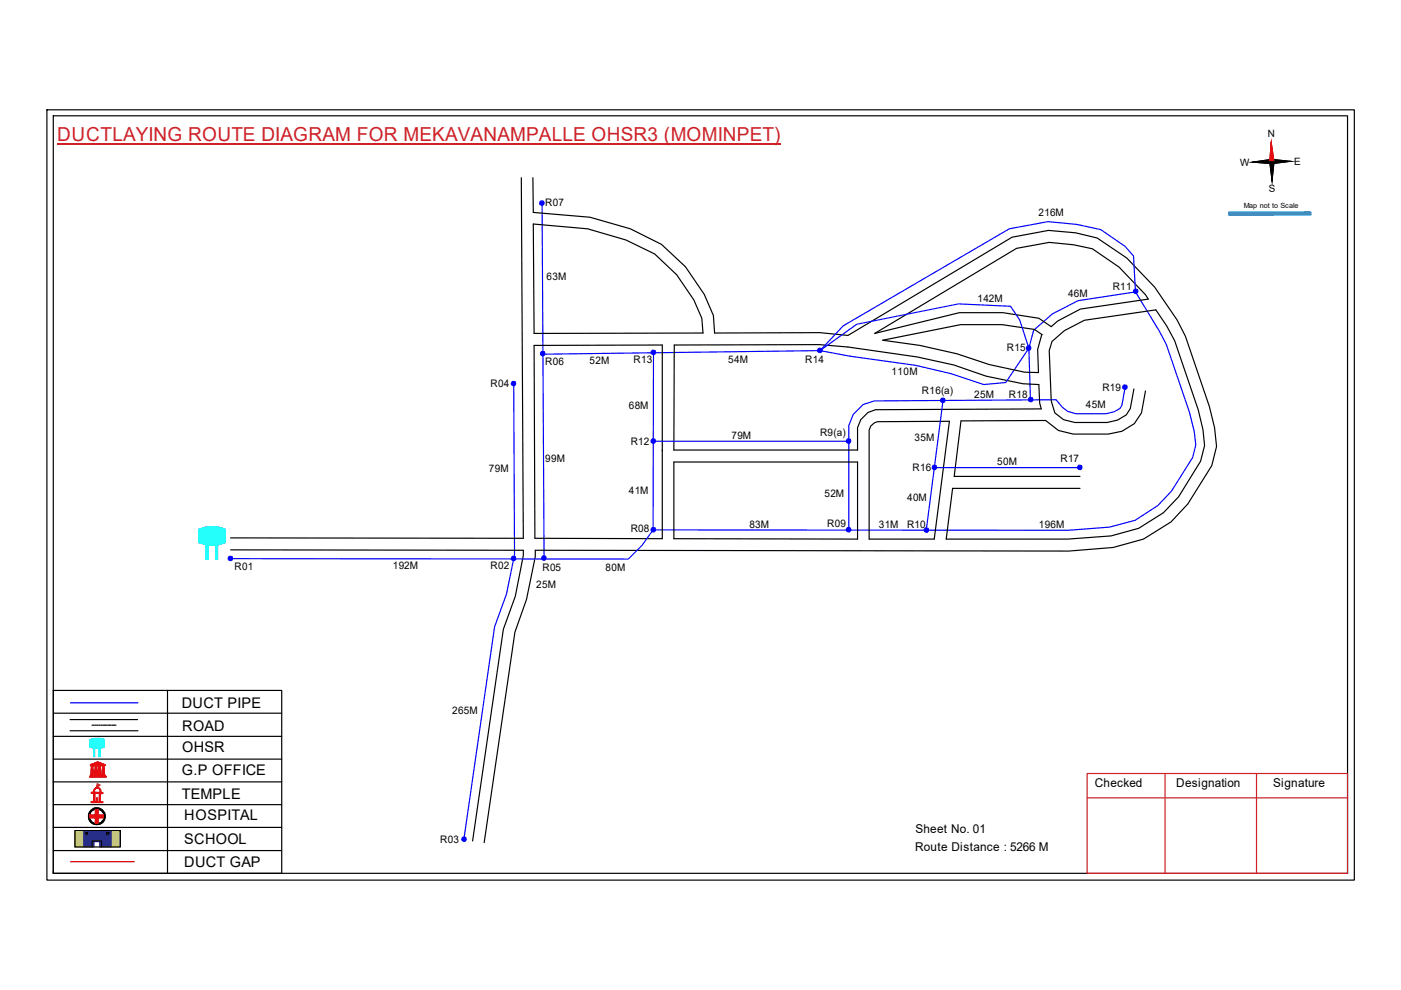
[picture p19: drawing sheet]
<svg xmlns="http://www.w3.org/2000/svg" width="297mm" height="210mm" viewBox="0 0 297 210" stroke-linecap="round" stroke-linejoin="round" font-family="sans-serif">
<defs><g id="words">
<text font-size="4.1" fill="#cd2027" x="12.1" y="29.9">DUCTLAYING ROUTE DIAGRAM FOR MEKAVANAMPALLE OHSR3 (MOMINPET)</text>
<g font-size="3.1">
<text x="38.6" y="150">DUCT PIPE</text>
<text x="38.6" y="154.9">ROAD</text>
<text x="38.6" y="159.5">OHSR</text>
<text x="38.6" y="164.3">G.P OFFICE</text>
<text x="38.6" y="169.3">TEMPLE</text>
<text x="39.1" y="173.9">HOSPITAL</text>
<text x="39.1" y="179">SCHOOL</text>
<text x="39.1" y="183.8">DUCT GAP</text>
</g>
<g font-size="2.6">
<text x="232.1" y="167">Checked</text>
<text x="249.4" y="167">Designation</text>
<text x="270" y="167">Signature</text>
<text x="194.1" y="176.6">Sheet No. 01</text>
<text x="194" y="180.3">Route Distance : 5266 M</text>
</g>
<g font-size="2.2">
<text x="115.6" y="43.8">R07</text>
<text x="220.2" y="45.8">216M</text>
<text x="115.9" y="59.3">63M</text>
<text x="207.2" y="64.1">142M</text>
<text x="226.4" y="63">46M</text>
<text x="235.9" y="61.6">R11</text>
<text x="115.6" y="77.4">R06</text>
<text x="125" y="77.1">52M</text>
<text x="134.3" y="77">R13</text>
<text x="154.4" y="77">54M</text>
<text x="170.7" y="76.9">R14</text>
<text x="213.5" y="74.3">R15</text>
<text x="104" y="82">R04</text>
<text x="189" y="79.5">110M</text>
<text x="195.4" y="83.5">R16(a)</text>
<text x="233.7" y="82.8">R19</text>
<text x="133.3" y="86.7">68M</text>
<text x="206.5" y="84.3">25M</text>
<text x="213.9" y="84.3">R18</text>
<text x="230.2" y="86.4">45M</text>
<text x="133.7" y="94.4">R12</text>
<text x="155.1" y="93">79M</text>
<text x="173.9" y="92.5">R9(a)</text>
<text x="193.9" y="93.6">35M</text>
<text x="103.7" y="100.2">79M</text>
<text x="115.6" y="97.9">99M</text>
<text x="193.5" y="99.9">R16</text>
<text x="211.5" y="98.6">50M</text>
<text x="224.8" y="98">R17</text>
<text x="133.3" y="104.6">41M</text>
<text x="174.8" y="105.4">52M</text>
<text x="192.3" y="106.3">40M</text>
<text x="133.7" y="112.8">R08</text>
<text x="158.9" y="111.8">83M</text>
<text x="175.4" y="111.7">R09</text>
<text x="186.3" y="111.8">31M</text>
<text x="192.3" y="111.8">R10</text>
<text x="220.3" y="111.9">196M</text>
<text x="49.7" y="120.9">R01</text>
<text x="83.3" y="120.7">192M</text>
<text x="104" y="120.7">R02</text>
<text x="113.7" y="124.7">25M</text>
<text x="115" y="121">R05</text>
<text x="128.4" y="121.2">80M</text>
<text x="95.9" y="151.5">265M</text>
<text x="93.3" y="178.7">R03</text>
</g>
<g font-size="2.1">
<text x="268.8" y="29.1" transform="rotate(-1 268.8 29.1)">N</text>
<text x="262.9" y="35.1" transform="rotate(-1 262.9 35.1)">W</text>
<text x="274.4" y="35" transform="rotate(-1 274.4 35)">E</text>
<text x="269" y="40.7" transform="rotate(-1 269 40.7)">S</text>
</g>
<text font-size="1.5" x="263.7" y="44.2">Map not to Scale</text>
</g></defs>
<path d="M11.3 151.2h48.4M11.3 156.1h48.4M14.9 152.6h14.3M14.9 154.9h14.3M35.5 146.4v38.8M11.3 175.4h48.4M11.3 161h48.4M11.3 165.8h48.4M11.3 170.6h48.4M11.3 180.3h48.4" fill="none" stroke="#000" stroke-width=".25"/>
<path d="M21 158.6h.3v1.8h-.3z" fill-rule="evenodd" fill="#0ffffc"/>
<path d="M21 158.6h.3v1.8h-.3z" fill="none" stroke="#0ffffc" stroke-width=".21"/>
<path d="M19.9 158.6h.2v1.8h-.2z" fill-rule="evenodd" fill="#0ffffc"/>
<path d="M19 156.9l1.6-.4 1.5 .3v1.6l-1.5 .3-1.6-.4zM19.9 158.6h.2v1.8h-.2z" fill="none" stroke="#0ffffc" stroke-width=".21"/>
<path d="M19 156.8a4 4 0 0 1 3.1 0v1.7a4.5 4.5 0 0 1-3-.1z" fill-rule="evenodd" fill="#0ffffc"/>
<path d="M19 156.8a4 4 0 0 1 3.1 0v1.7a4.5 4.5 0 0 1-3-.1z" fill="none" stroke="#0ffffc" stroke-width=".21"/>
<path d="M19 164.6h3.5v.2h-3.5zM19.2 164.3h3.1v.2h-3.1zM19.2 162.1l1.5-.6 1.6 .7zM19.3 162.4l.6-.1-.2 .1 .1 1.7h-.5l.1-1.7zM19.3 164.2h2.8v.1h-2.8zM19.5 162.1l1.2-.5 1.3 .5zM20.1 162.3h.5v1.8h-.5zM20.7 161.7l.2 .1-.2 .3zM20.9 162.3h.5v1.8h-.5zM21.6 162.3l.6 .1h-.1v1.7h-.4l.1-1.7z" fill="none" stroke="#f00" stroke-width=".21"/>
<path d="M21.6 162.3h.5v1.8h-.5z" fill-rule="evenodd" fill="#f00"/>
<path d="M21.6 162.3h.5v1.8h-.5z" fill="none" stroke="#f00" stroke-width=".21"/>
<path d="M20.9 162.3h.5v1.8h-.5z" fill-rule="evenodd" fill="#f00"/>
<path d="M20.9 162.3h.5v1.8h-.5z" fill="none" stroke="#f00" stroke-width=".21"/>
<path d="M20.1 162.3h.5v1.8h-.5z" fill-rule="evenodd" fill="#f00"/>
<path d="M20.1 162.3h.5v1.8h-.5z" fill="none" stroke="#f00" stroke-width=".21"/>
<path d="M19.3 162.3h.5v1.8h-.5z" fill-rule="evenodd" fill="#f00"/>
<path d="M19.3 162.3h.5v1.8h-.5z" fill="none" stroke="#f00" stroke-width=".21"/>
<path d="M20.6 161.7h.4v.4h-.4z" fill-rule="evenodd" fill="#f00"/>
<path d="M19 164.6h3.6v.2h-3.6zM19 164.7h3.6M19.2 164.3h3.1v.2h-3.1zM19.2 164.4h3.1M19.3 164.2h2.8v.1h-2.8zM19.3 164.3h2.8M20.6 161.7h.4v.4h-.4z" fill="none" stroke="#f00" stroke-width=".21"/>
<path d="M19.2 162.1l1-.4a.94 .94 0 0 1 1.1 0l1 .4v.2h-3.1zM19.9 162.1h.7l-.1-.3zM21 161.8l-.1 .3h.7z" fill-rule="evenodd" fill="#f00"/>
<path d="M19.2 162.1l1-.4a.94 .94 0 0 1 1.1 0l1 .4v.2h-3.1zM19.9 162.1l.6-.3 .1 .3zM20.1 168.1h1l-.1 1.9-.9-.1zM20.1 167.2a.73 .73 0 0 1 .9-.2 .73 .73 0 0 1 .4 .9v.2h.4v.1h-.5v1.7l.5 .1v.2l-2.5-.1v-.2h.6v-1.8h-.5v-.1h.5v-.4zM20.1 167.3a.55 .55 0 0 1 1 0l.2 .8-1.4-.1zM20.5 169.2l.1 .6zM20.6 166.5l.1 .5zM21 161.8l.6 .3h-.7z" fill="none" stroke="#f00" stroke-width=".21"/>
<path d="M20.6 166.2l.6 .3-.5 .3z" fill="none" stroke="#e66000" stroke-width=".21"/>
<path d="M20 167.2a.8 .8 0 0 1 1.4 .3v.5l.4 .1v.1l-.5 .1v1.5l.1 .2h.4v.2h-2.5v-.3l.6-.1v-1.6h-.6v-.2h.5zM20.1 167.4l-.2 .6h1.3l-.1-.6-.2-.3h-.5zM20.1 168.3v1.6h.9v-1.7zM20.4 169.2h.3l-.1 .7h-.2z" fill-rule="evenodd" fill="#f00"/>
<path d="M20 167.2a.8 .8 0 0 1 1.4 .3v.5l.4 .1v.1l-.5 .1v1.5l.1 .2h.4v.2h-2.5v-.3l.6-.1v-1.6h-.6v-.2h.5zM20.1 167.4l.3-.3h.5l.2 .3 .1 .6h-1.3zM20.1 168.3l.9-.1v1.7h-.9zM20.4 169.2h.3l-.1 .7h-.2z" fill="none" stroke="#f00" stroke-width=".21"/>
<path d="M20.6 166.5v.5z" fill="#f00"/>
<path d="M20.6 166.5v.5z" fill="none" stroke="#f00" stroke-width=".21"/>
<path d="M20.6 166.5v.5z" fill="#f00"/>
<path d="M20.6 166.5v.5z" fill="none" stroke="#f00" stroke-width=".21"/>
<path d="M20.6 166.5v.5z" fill="#f00"/>
<path d="M20.6 166.5v.5zM20.6 166.5v.5" fill="none" stroke="#f00" stroke-width=".21"/>
<path d="M20.7 166.8l-.1 .2z" fill="#f00"/>
<path d="M20.7 166.8l-.1 .2z" fill="none" stroke="#f00" stroke-width=".21"/>
<path d="M20.7 166.8v.2z" fill="#f00"/>
<path d="M20.7 166.8v.2z" fill="none" stroke="#f00" stroke-width=".21"/>
<path d="M20.6 167h.1z" fill="#f00"/>
<path d="M20.6 167h.1z" fill="none" stroke="#f00" stroke-width=".21"/>
<path d="M20.6 167h.1z" fill="#f00"/>
<path d="M20.6 167h.1z" fill="none" stroke="#f00" stroke-width=".21"/>
<path d="M20.6 166.2l.6 .3-.6 .3z" fill-rule="evenodd" fill="#e66000"/>
<path d="M20.6 166.2l.6 .3-.6 .3z" fill="none" stroke="#e66000" stroke-width=".21"/>
<path d="M11.3 146.4h48.4v38.8h-48.4zM19.5 153.8h.4M20 153.8h.3M20.4 153.8h.4M21 153.8h.2M21.4 153.8h.3M21.9 153.8h.3M22.3 153.8h.3M22.8 153.8h.4M23.2 153.8h.4M23.7 153.8h.4M24.2 153.8h.4" fill="none" stroke="#000" stroke-width=".25"/>
<path d="M14.9 149h14.3" fill="none" stroke="#00f" stroke-width=".25"/>
<g fill="none" stroke="#000" stroke-width=".21">
<path d="M19.3 172a1.38 1.38 0 0 1 2.4 .2 1.49 1.49 0 0 1-.8 2.4 1.59 1.59 0 0 1-1.7-.8 1.59 1.59 0 0 1 .1-1.8z"/>
<circle cx="20.5" cy="173" r="1.81"/>
<circle cx="20.5" cy="173.1" r="1.78"/>
<circle cx="20.5" cy="173.1" r="1.59"/>
</g>
<path d="M18.7 173a1.81 1.81 0 0 1 3.6 0 1.81 1.81 0 0 1-3.6 0zM19.3 172a1.55 1.55 0 0 0 .2 2.2 1.55 1.55 0 0 0 2.2-.1 1.55 1.55 0 0 0-.2-2.2l-.4-.2a1.37 1.37 0 0 0-1.8 .3z" fill-rule="evenodd" fill="#000"/>
<path d="M19.1 172.8h1.2v-1.1h.5v1.1h1.1v.6h-1.1v1.1h-.5v-1.1h-1.2z" fill="none" stroke="#f00" stroke-width=".25"/>
<path d="M19.1 172.8h1.1v-1.1h.6v1.1h1.1v.6h-1.1v1.1h-.6v-1.1h-1.1z" fill-rule="evenodd" fill="#f00"/>
<path d="M19.1 172.8h1.1v-1.1h.6v1.1h1.1v.6h-1.1v1.1h-.6v-1.1h-1.1z" fill="none" stroke="#f00" stroke-width=".21"/>
<path d="M14.9 182.7h13.6" fill="none" stroke="#f00" stroke-width=".25"/>
<path d="M15.9 176.1h1.9v3.5h-1.9zM23.6 176.1h1.9v3.5h-1.9z" fill-rule="evenodd" fill="#c8c92d"/>
<path d="M15.9 176.1h1.9v3.5h-1.9zM23.6 176.1h1.9v3.5h-1.9z" fill="none" stroke="#c8c92d" stroke-width=".21"/>
<path d="M17.7 176.1h5.9v3.5h-2.5v-1.1h-1.2v1.1h-2.2zM18.2 176.5v.4h.3v-.4zM22.6 176.5v.4h.4v-.4z" fill-rule="evenodd" fill="#293189"/>
<path d="M17.7 176.1h5.9v3.5h-2.5v-1.1h-1.2v1.1h-2.2zM18.2 176.5h.3v.4h-.3zM22.6 176.5h.4v.4h-.4z" fill="none" stroke="#293189" stroke-width=".21"/>
<path d="M9.9 23.3h277.2v163.3h-277.2zM11.3 24.6h274.4v160.6h-274.4zM269.5 30.2l.2 8.2M15.9 176.1h9.6v3.5h-9.6zM18.2 176.5h.4v.4h-.4zM19.5 179.6v-1.3h2v1.3M22.6 176.5h.5v.4h-.5zM11.3 184.8v.4" fill="none" stroke="#000" stroke-width=".25"/>
<path d="M12.1 30.4h153.5M230.5 164h55.2v21.2h-55.2zM230.5 169.2h55.2M247 164v21.2M266.4 164v21.2" fill="none" stroke="#cd2027" stroke-width=".25"/>
<path d="M265.6 34.4l4-.6v.9zM269.6 33.8l4.1 .4-4.1 .5z" fill="#000"/>
<path d="M265.6 34.4l4-.6v.9zM269.6 33.8l4.1 .4-4.1 .5z" fill="none" stroke="#000" stroke-width=".21"/>
<path d="M269.5 30.2l.6 4.1h-.9z" fill="#f00"/>
<path d="M269.5 30.2l.6 4.1h-.9z" fill="none" stroke="#f00" stroke-width=".21"/>
<path d="M269.2 34.3h.9l-.4 4.1zM265.6 34.4l4-.6v.9zM269.6 33.8l4.1 .4-4.1 .5z" fill="#000"/>
<path d="M265.6 34.4l4-.6v.9zM269.2 34.3h.9l-.4 4.1zM269.6 33.8l4.1 .4-4.1 .5z" fill="none" stroke="#000" stroke-width=".21"/>
<path d="M269.5 30.2l.2 8.2" fill="none" stroke="#000" stroke-width=".25"/>
<path d="M269.5 30.2l.6 4.1h-.9z" fill="#f00"/>
<path d="M269.5 30.2l.6 4.1h-.9z" fill="none" stroke="#f00" stroke-width=".21"/>
<path d="M269.2 34.3h.9l-.4 4.1z" fill="#000"/>
<path d="M269.2 34.3h.9l-.4 4.1z" fill="none" stroke="#000" stroke-width=".21"/>
<path d="M269.5 30.2l.1 4.1" fill="none" stroke="#f00" stroke-width=".25"/>
<path d="M269.6 34.3l.1 4.1" fill="none" stroke="#000" stroke-width=".25"/>
<path d="M260.6 45h17.2v.6h-17.2z" fill-rule="evenodd" fill="#0093dd"/>
<path d="M260.6 45h17.2v.6h-17.2z" fill="none" stroke="#0093dd" stroke-width=".21"/>
<path d="M260.6 45h17.3v.6h-17.3z" fill="none" stroke="#0093dd" stroke-width=".25"/>
<g fill="none" stroke="#000" stroke-width=".25">
<path d="M110.5 37.7l.5 76.4-62.1-.1M113 37.7l.1 7.3 12 1.1 8.5 2.4 6.6 3.3 5.1 4.8 4 5.8 2 4.5 .2 3.7 22.3-.1 6 .6 34.8-20.8 7.7-1.4 5.7 .5 4.6 1.1 6.3 4.2 5.9 6.2 4.8 6.9 1.7 3.5 5.1 14.9 1.1 4.5 .4 4-1 4-5.1 8.1-3.5 3.9-5.9 3.6-6.4 1.8-9.4 .7-113.1-.1v1.3l-1.9 9.1-2.4 6.9-6.5 44.6M113.1 47.5l11.5 1 8.1 2.4 6.1 2.9 4.7 4.5 3.6 5.3 1.7 3.9 .3 3.1-35.9 .1zM113.2 73.2h27.2v41l-27-.1zM143 73.2l30.7-.1 6.1 .5 14.7 2.1 7.7 1.7 6.9 2.4 7.8 1.6 3.4 .1 .1 3.9 .4 1.3-35.2 .2-1.6 .6-1.5 1.5-.7 1.7v4.7h-38.9zM185.5 70.7l30-18 7-1.3 5.1 .5 4 .8 5.7 3.9 5.6 5.9 .6 .9-14.4 2.1-4.9 2.6-1.3 1.2-2.6-1.8-7.7-1.2h-9.2zM187.2 72.1l16.5-3.3h8.8l6.8 1 1.6 1.2-.9 3.1 .2 4.9-3-.1-7.4-1.6-6.9-2.3-7.9-1.8zM140.4 95.4h.1M142.9 98h38.9v16.3l-38.9-.1zM184.6 90.3l.8-.6 .7-.3 15.2-.1-3.2 25h-13.8v-23.1zM240.4 82.5l-.8 4.1-.8 1.4-1.9 1.1-2.2 .5h-6.8l-2.4-.6-1.9-1.5-.7-2.5-.4-10.7 .6-1.9 2.6-2.3 4.2-2.2 15.2-2.2 2.3 3.4 1.6 3.1 5 14.7 1.1 4.2 .3 3.4-.9 3.3-4.6 7.5-3.2 3.4-5.3 3.3-5.8 1.6-9.2 .7h-25.8l1.4-10.8h27M242.9 82.9l-.9 4.6-1.5 2.3-2.6 1.6-2.9 .6h-7.5l-3.1-.7-2.7-2.1h-18l-1.4 11.8h26.7"/>
<path d="M48.9 116.6l62.1 .1v1.1l-1.7 8.6-2.6 7-6.5 44.9"/>
</g>
<path d="M114.9 43.1l.4 75.4M115.1 75.1l58.8-.8 6.3 1.2 14 2 7.5 1.7 6.9 2.3 4.6-.4 4.9-7.3-1.9-6-2-2.9-11-.5-21.6 4.3-7.7 5.6 4.9-5.2 35.2-20.6 8.2-1.5 6.1 .6 5.1 1.1 5.1 3.5 1.8 2.1 .4 7.6-12.1 1.9-5.5 2.7-3.9 3.5-1.1 3.8 .4 11M138.6 74.8l-.1 37.6M240.7 61.9l5 8.2 1.6 2.9 4.9 14.4 1 4 .3 2.9-.6 2.7-4.5 7.1-2.9 3.1-4.8 3.1-5.5 1.5-8.8 .6h-87.9M108.9 81.4l.2 36.2-1.7 8.3-2.5 7-6.6 45.2M138.6 93.6h41.4M198.2 99.1h30.8M199.9 84.9l-3.5 27.5M238.5 82.1l-.6 3.8-.5 .7-1.1 .7-1.7 .4h-6.6l-1.6-.5-1.1-.8-1.4-1.6-38.5 .2-2.4 .8-2.1 2.1-.9 2.4v22.1M138.5 112.4l-2.4 3.3-2.9 2.8-84.3-.1" fill="none" stroke="#00f" stroke-width=".25"/>
<circle cx="48.9" cy="118.4" r=".49" fill="#00f"/>
<circle cx="48.9" cy="118.4" r=".49" fill="none" stroke="#00f" stroke-width=".21"/>
<circle cx="108.9" cy="118.4" r=".49" fill="#00f"/>
<circle cx="108.9" cy="118.4" r=".49" fill="none" stroke="#00f" stroke-width=".21"/>
<circle cx="115.3" cy="118.3" r=".49" fill="#00f"/>
<circle cx="115.3" cy="118.3" r=".49" fill="none" stroke="#00f" stroke-width=".21"/>
<circle cx="98.4" cy="177.9" r=".49" fill="#00f"/>
<circle cx="98.4" cy="177.9" r=".49" fill="none" stroke="#00f" stroke-width=".21"/>
<circle cx="108.9" cy="81.3" r=".49" fill="#00f"/>
<circle cx="108.9" cy="81.3" r=".49" fill="none" stroke="#00f" stroke-width=".21"/>
<circle cx="115.1" cy="74.9" r=".49" fill="#00f"/>
<circle cx="115.1" cy="74.9" r=".49" fill="none" stroke="#00f" stroke-width=".21"/>
<circle cx="138.5" cy="74.7" r=".49" fill="#00f"/>
<circle cx="138.5" cy="74.7" r=".49" fill="none" stroke="#00f" stroke-width=".21"/>
<circle cx="138.5" cy="93.5" r=".49" fill="#00f"/>
<circle cx="138.5" cy="93.5" r=".49" fill="none" stroke="#00f" stroke-width=".21"/>
<circle cx="138.5" cy="112.3" r=".49" fill="#00f"/>
<circle cx="138.5" cy="112.3" r=".49" fill="none" stroke="#00f" stroke-width=".21"/>
<circle cx="179.9" cy="112.3" r=".49" fill="#00f"/>
<circle cx="179.9" cy="112.3" r=".49" fill="none" stroke="#00f" stroke-width=".21"/>
<circle cx="179.9" cy="93.5" r=".49" fill="#00f"/>
<circle cx="179.9" cy="93.5" r=".49" fill="none" stroke="#00f" stroke-width=".21"/>
<circle cx="196.4" cy="112.4" r=".49" fill="#00f"/>
<circle cx="196.4" cy="112.4" r=".49" fill="none" stroke="#00f" stroke-width=".21"/>
<circle cx="198.1" cy="99.1" r=".49" fill="#00f"/>
<circle cx="198.1" cy="99.1" r=".49" fill="none" stroke="#00f" stroke-width=".21"/>
<circle cx="199.9" cy="84.8" r=".49" fill="#00f"/>
<circle cx="199.9" cy="84.8" r=".49" fill="none" stroke="#00f" stroke-width=".21"/>
<circle cx="229" cy="99.1" r=".49" fill="#00f"/>
<circle cx="229" cy="99.1" r=".49" fill="none" stroke="#00f" stroke-width=".21"/>
<circle cx="238.5" cy="82" r=".49" fill="#00f"/>
<circle cx="238.5" cy="82" r=".49" fill="none" stroke="#00f" stroke-width=".21"/>
<circle cx="218.5" cy="84.7" r=".49" fill="#00f"/>
<circle cx="218.5" cy="84.7" r=".49" fill="none" stroke="#00f" stroke-width=".21"/>
<circle cx="218.1" cy="73.7" r=".49" fill="#00f"/>
<circle cx="218.1" cy="73.7" r=".49" fill="none" stroke="#00f" stroke-width=".21"/>
<circle cx="240.8" cy="61.7" r=".49" fill="#00f"/>
<circle cx="240.8" cy="61.7" r=".49" fill="none" stroke="#00f" stroke-width=".21"/>
<circle cx="173.8" cy="74.3" r=".49" fill="#00f"/>
<circle cx="173.8" cy="74.3" r=".49" fill="none" stroke="#00f" stroke-width=".21"/>
<circle cx="114.9" cy="43" r=".49" fill="#00f"/>
<circle cx="114.9" cy="43" r=".49" fill="none" stroke="#00f" stroke-width=".21"/>
<path d="M45.7 115.3h.5v3.3h-.5z" fill-rule="evenodd" fill="#0ffffc"/>
<path d="M45.7 115.3h.5v3.3h-.5z" fill="none" stroke="#0ffffc" stroke-width=".21"/>
<path d="M43.6 115.3h.6v3.3h-.6z" fill-rule="evenodd" fill="#0ffffc"/>
<path d="M42.1 112.3a7.5 7.5 0 0 1 5.6-.1v2.8a7.1 7.1 0 0 1-5.6 0zM43.6 115.3h.6v3.3h-.6z" fill="none" stroke="#0ffffc" stroke-width=".21"/>
<path d="M42.1 112.2a7.8 7.8 0 0 1 5.6 0l-.1 2.9a8 8 0 0 1-5.5 0z" fill-rule="evenodd" fill="#0ffffc"/>
<path d="M42.1 112.2a7.8 7.8 0 0 1 5.6 0l-.1 2.9a8 8 0 0 1-5.5 0z" fill="none" stroke="#0ffffc" stroke-width=".21"/>
<use href="#words"/>
</svg>
